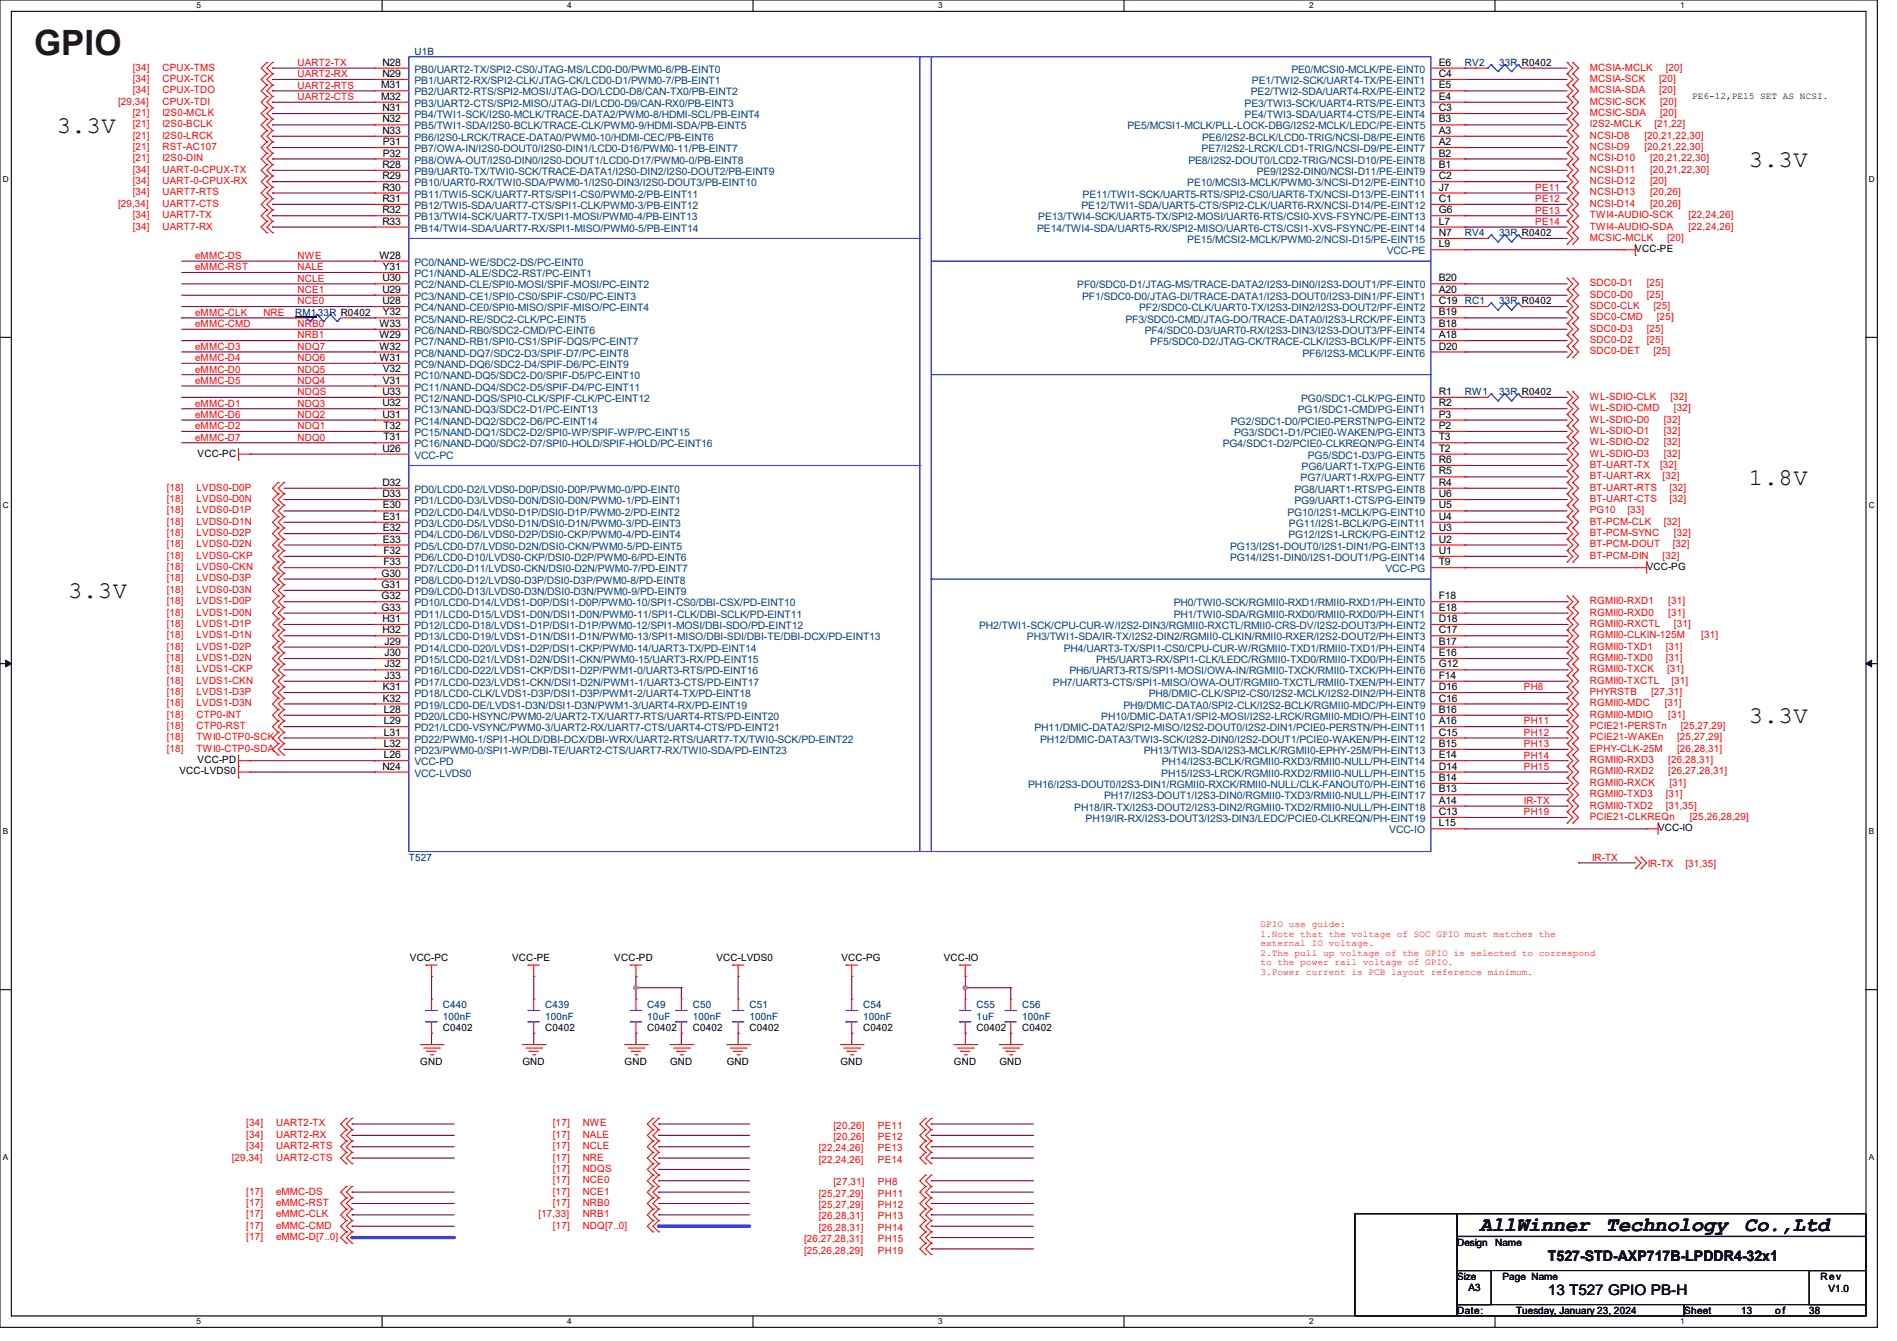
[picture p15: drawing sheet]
<svg xmlns="http://www.w3.org/2000/svg" width="297mm" height="210mm" viewBox="0 0 297 210" stroke-linecap="round" stroke-linejoin="round" font-family="sans-serif">
<defs><g id="words">
<text font-size="5.5" fill="#400000" x="5.3" y="8.6">GPIO</text>
<g font-size="3.7">
<text x="8.9" y="20.8">3.3V</text>
<text x="273.8" y="26.1">3.3V</text>
<text x="273.8" y="75.9">1.8V</text>
<text x="10.7" y="93.7">3.3V</text>
<text x="273.8" y="113.2">3.3V</text>
</g>
<g font-size="3.2">
<text x="231.7" y="192.7">AllWinner</text>
<text x="251.4" y="192.7">Technology</text>
<text x="273.1" y="192.7">Co.,Ltd</text>
</g>
<g font-size="2.3">
<text x="242.4" y="197.5">T527-STD-AXP717B-LPDDR4-32x1</text>
<text x="242.4" y="202.8">13 T527 GPIO PB-H</text>
</g>
<g font-size="1.6" fill="#f00">
<text x="20.8" y="11">[34]</text>
<text x="25.4" y="11">CPUX-TMS</text>
<text x="46.6" y="10.3">UART2-TX</text>
<text x="248.9" y="11">MCSIA-MCLK</text>
<text x="260.8" y="11">[20]</text>
<text x="18.5" y="16.4">[29,34]</text>
<text x="20.8" y="12.8">[34]</text>
<text x="20.8" y="14.6">[34]</text>
<text x="25.4" y="12.8">CPUX-TCK</text>
<text x="25.4" y="14.6">CPUX-TDO</text>
<text x="25.4" y="16.4">CPUX-TDI</text>
<text x="46.6" y="12.1">UART2-RX</text>
<text x="46.6" y="13.9">UART2-RTS</text>
<text x="46.6" y="15.7">UART2-CTS</text>
<text x="248.9" y="16.4">MCSIC-SCK</text>
<text x="248.9" y="12.8">MCSIA-SCK</text>
<text x="248.9" y="14.6">MCSIA-SDA</text>
<text x="259.8" y="12.8">[20]</text>
<text x="259.8" y="14.6">[20]</text>
<text x="259.9" y="16.4">[20]</text>
<text x="20.8" y="21.7">[21]</text>
<text x="20.8" y="19.9">[21]</text>
<text x="20.8" y="18.2">[21]</text>
<text x="20.8" y="23.5">[21]</text>
<text x="25.4" y="21.7">I2S0-LRCK</text>
<text x="25.4" y="19.9">I2S0-BCLK</text>
<text x="25.4" y="18.2">I2S0-MCLK</text>
<text x="25.4" y="23.5">RST-AC107</text>
<text x="248.9" y="18.2">MCSIC-SDA</text>
<text x="248.9" y="21.7">NCSI-D8</text>
<text x="248.9" y="23.5">NCSI-D9</text>
<text x="248.9" y="19.9">I2S2-MCLK</text>
<text x="257.5" y="21.7">[20,21,22,30]</text>
<text x="257.5" y="23.5">[20,21,22,30]</text>
<text x="259" y="19.9">[21,22]</text>
<text x="259.9" y="18.2">[20]</text>
<text x="20.8" y="28.8">[34]</text>
<text x="20.8" y="27.1">[34]</text>
<text x="20.8" y="25.3">[21]</text>
<text x="25.4" y="28.8">UART-0-CPUX-RX</text>
<text x="25.4" y="27.1">UART-0-CPUX-TX</text>
<text x="25.4" y="25.3">I2S0-DIN</text>
<text x="240.4" y="29.9">PE11</text>
<text x="248.9" y="25.3">NCSI-D10</text>
<text x="248.9" y="27.1">NCSI-D11</text>
<text x="248.9" y="28.8">NCSI-D12</text>
<text x="258.4" y="25.3">[20,21,22,30]</text>
<text x="258.4" y="27.1">[20,21,22,30]</text>
<text x="258.4" y="28.8">[20]</text>
<text x="18.5" y="32.4">[29,34]</text>
<text x="20.8" y="34.2">[34]</text>
<text x="20.8" y="30.6">[34]</text>
<text x="20.8" y="35.9">[34]</text>
<text x="25.4" y="34.2">UART7-TX</text>
<text x="25.4" y="32.4">UART7-CTS</text>
<text x="25.4" y="30.6">UART7-RTS</text>
<text x="25.4" y="35.9">UART7-RX</text>
<text x="240.4" y="33.4">PE13</text>
<text x="240.4" y="35.2">PE14</text>
<text x="240.4" y="31.7">PE12</text>
<text x="248.9" y="34.2">TWI4-AUDIO-SCK</text>
<text x="248.9" y="35.9">TWI4-AUDIO-SDA</text>
<text x="248.9" y="30.6">NCSI-D13</text>
<text x="248.9" y="32.4">NCSI-D14</text>
<text x="258.4" y="30.6">[20,26]</text>
<text x="258.4" y="32.4">[20,26]</text>
<text x="264.4" y="34.2">[22,24,26]</text>
<text x="264.4" y="35.9">[22,24,26]</text>
<text x="30.6" y="40.6">eMMC-DS</text>
<text x="46.6" y="40.6">NWE</text>
<text x="248.9" y="37.7">MCSIC-MCLK</text>
<text x="261" y="37.7">[20]</text>
<text x="30.6" y="42.3">eMMC-RST</text>
<text x="46.6" y="42.3">NALE</text>
<text x="46.6" y="44.1">NCLE</text>
<text x="46.6" y="45.9">NCE1</text>
<text x="46.6" y="47.7">NCE0</text>
<text x="248.9" y="46.6">SDC0-D0</text>
<text x="248.9" y="44.8">SDC0-D1</text>
<text x="257.8" y="46.6">[25]</text>
<text x="257.8" y="44.8">[25]</text>
<text x="30.6" y="49.4">eMMC-CLK</text>
<text x="30.6" y="51.2">eMMC-CMD</text>
<text x="41.2" y="49.4">NRE</text>
<text x="46.6" y="51.2">NRB0</text>
<text x="46.6" y="53">NRB1</text>
<text x="248.9" y="48.4">SDC0-CLK</text>
<text x="248.9" y="53.7">SDC0-D2</text>
<text x="248.9" y="51.9">SDC0-D3</text>
<text x="248.9" y="50.2">SDC0-CMD</text>
<text x="257.8" y="53.7">[25]</text>
<text x="257.8" y="51.9">[25]</text>
<text x="258.9" y="48.4">[25]</text>
<text x="259.4" y="50.2">[25]</text>
<text x="30.6" y="54.8">eMMC-D3</text>
<text x="30.6" y="56.6">eMMC-D4</text>
<text x="30.6" y="58.3">eMMC-D0</text>
<text x="46.6" y="54.8">NDQ7</text>
<text x="46.6" y="56.6">NDQ6</text>
<text x="46.6" y="58.3">NDQ5</text>
<text x="248.9" y="55.5">SDC0-DET</text>
<text x="258.9" y="55.5">[25]</text>
<text x="30.6" y="60.1">eMMC-D5</text>
<text x="30.6" y="65.4">eMMC-D6</text>
<text x="30.6" y="63.7">eMMC-D1</text>
<text x="46.6" y="60.1">NDQ4</text>
<text x="46.6" y="61.9">NDQS</text>
<text x="46.6" y="65.4">NDQ2</text>
<text x="46.6" y="63.7">NDQ3</text>
<text x="248.9" y="62.6">WL-SDIO-CLK</text>
<text x="248.9" y="64.4">WL-SDIO-CMD</text>
<text x="261.5" y="62.6">[32]</text>
<text x="262.1" y="64.4">[32]</text>
<text x="30.6" y="69">eMMC-D7</text>
<text x="30.6" y="67.2">eMMC-D2</text>
<text x="46.6" y="69">NDQ0</text>
<text x="46.6" y="67.2">NDQ1</text>
<text x="248.9" y="71.5">WL-SDIO-D3</text>
<text x="248.9" y="66.2">WL-SDIO-D0</text>
<text x="248.9" y="67.9">WL-SDIO-D1</text>
<text x="248.9" y="69.7">WL-SDIO-D2</text>
<text x="260.5" y="71.5">[32]</text>
<text x="260.5" y="66.2">[32]</text>
<text x="260.5" y="67.9">[32]</text>
<text x="260.5" y="69.7">[32]</text>
<text x="26.1" y="76.8">[18]</text>
<text x="30.8" y="76.8">LVDS0-D0P</text>
<text x="248.9" y="73.3">BT-UART-TX</text>
<text x="248.9" y="75.1">BT-UART-RX</text>
<text x="248.9" y="76.8">BT-UART-RTS</text>
<text x="259.9" y="73.3">[32]</text>
<text x="260.3" y="75.1">[32]</text>
<text x="261.4" y="76.8">[32]</text>
<text x="26.1" y="82.2">[18]</text>
<text x="26.1" y="78.6">[18]</text>
<text x="26.1" y="80.4">[18]</text>
<text x="26.1" y="83.9">[18]</text>
<text x="30.8" y="82.2">LVDS0-D1N</text>
<text x="30.8" y="78.6">LVDS0-D0N</text>
<text x="30.8" y="80.4">LVDS0-D1P</text>
<text x="30.8" y="83.9">LVDS0-D2P</text>
<text x="248.9" y="82.2">BT-PCM-CLK</text>
<text x="248.9" y="83.9">BT-PCM-SYNC</text>
<text x="248.9" y="80.4">PG10</text>
<text x="248.9" y="78.6">BT-UART-CTS</text>
<text x="254.8" y="80.4">[33]</text>
<text x="260.5" y="82.2">[32]</text>
<text x="261.4" y="78.6">[32]</text>
<text x="262.1" y="83.9">[32]</text>
<text x="26.1" y="87.5">[18]</text>
<text x="26.1" y="85.7">[18]</text>
<text x="26.1" y="89.3">[18]</text>
<text x="30.8" y="87.5">LVDS0-CKP</text>
<text x="30.8" y="85.7">LVDS0-D2N</text>
<text x="30.8" y="89.3">LVDS0-CKN</text>
<text x="248.9" y="87.5">BT-PCM-DIN</text>
<text x="248.9" y="85.7">BT-PCM-DOUT</text>
<text x="260.3" y="87.5">[32]</text>
<text x="261.9" y="85.7">[32]</text>
<text x="26.1" y="92.8">[18]</text>
<text x="26.1" y="91.1">[18]</text>
<text x="26.1" y="94.6">[18]</text>
<text x="30.8" y="92.8">LVDS0-D3N</text>
<text x="30.8" y="91.1">LVDS0-D3P</text>
<text x="30.8" y="94.6">LVDS1-D0P</text>
<text x="248.9" y="94.6">RGMII0-RXD1</text>
<text x="261.2" y="94.6">[31]</text>
<text x="26.1" y="98.2">[18]</text>
<text x="26.1" y="96.4">[18]</text>
<text x="26.1" y="99.9">[18]</text>
<text x="26.1" y="101.7">[18]</text>
<text x="30.8" y="98.2">LVDS1-D1P</text>
<text x="30.8" y="96.4">LVDS1-D0N</text>
<text x="30.8" y="99.9">LVDS1-D1N</text>
<text x="30.8" y="101.7">LVDS1-D2P</text>
<text x="248.9" y="98.2">RGMII0-RXCTL</text>
<text x="248.9" y="99.9">RGMII0-CLKIN-125M</text>
<text x="248.9" y="101.7">RGMII0-TXD1</text>
<text x="248.9" y="96.4">RGMII0-RXD0</text>
<text x="260.8" y="101.7">[31]</text>
<text x="261.2" y="96.4">[31]</text>
<text x="262.1" y="98.2">[31]</text>
<text x="266.4" y="99.9">[31]</text>
<text x="26.1" y="103.5">[18]</text>
<text x="26.1" y="105.3">[18]</text>
<text x="26.1" y="107.1">[18]</text>
<text x="30.8" y="103.5">LVDS1-D2N</text>
<text x="30.8" y="105.3">LVDS1-CKP</text>
<text x="30.8" y="107.1">LVDS1-CKN</text>
<text x="248.9" y="107.1">RGMII0-TXCTL</text>
<text x="248.9" y="105.3">RGMII0-TXCK</text>
<text x="248.9" y="103.5">RGMII0-TXD0</text>
<text x="260.8" y="103.5">[31]</text>
<text x="261" y="105.3">[31]</text>
<text x="261.7" y="107.1">[31]</text>
<text x="26.1" y="112.4">[18]</text>
<text x="26.1" y="108.8">[18]</text>
<text x="26.1" y="110.6">[18]</text>
<text x="30.8" y="112.4">CTP0-INT</text>
<text x="30.8" y="108.8">LVDS1-D3P</text>
<text x="30.8" y="110.6">LVDS1-D3N</text>
<text x="238.6" y="108.1">PH8</text>
<text x="238.6" y="113.5">PH11</text>
<text x="248.9" y="110.6">RGMII0-MDC</text>
<text x="248.9" y="112.4">RGMII0-MDIO</text>
<text x="248.9" y="108.8">PHYRSTB</text>
<text x="258.5" y="108.8">[27,31]</text>
<text x="260.6" y="110.6">[31]</text>
<text x="261.2" y="112.4">[31]</text>
<text x="26.1" y="117.7">[18]</text>
<text x="26.1" y="116">[18]</text>
<text x="26.1" y="114.2">[18]</text>
<text x="30.8" y="117.7">TWI0-CTP0-SDA</text>
<text x="30.8" y="116">TWI0-CTP0-SCK</text>
<text x="30.8" y="114.2">CTP0-RST</text>
<text x="238.6" y="117">PH13</text>
<text x="238.6" y="118.8">PH14</text>
<text x="238.6" y="115.2">PH12</text>
<text x="248.9" y="117.7">EPHY-CLK-25M</text>
<text x="248.9" y="119.5">RGMII0-RXD3</text>
<text x="248.9" y="114.2">PCIE21-PERSTn</text>
<text x="248.9" y="116">PCIE21-WAKEn</text>
<text x="261.2" y="119.5">[26,28,31]</text>
<text x="262.6" y="117.7">[26,28,31]</text>
<text x="262.6" y="116">[25,27,29]</text>
<text x="263.1" y="114.2">[25,27,29]</text>
<text x="238.6" y="125.9">IR-TX</text>
<text x="238.6" y="120.6">PH15</text>
<text x="248.9" y="123.1">RGMII0-RXCK</text>
<text x="248.9" y="121.3">RGMII0-RXD2</text>
<text x="248.9" y="124.8">RGMII0-TXD3</text>
<text x="260.8" y="124.8">[31]</text>
<text x="261.2" y="121.3">[26,27,28,31]</text>
<text x="261.4" y="123.1">[31]</text>
<text x="238.6" y="127.7">PH19</text>
<text x="248.9" y="128.4">PCIE21-CLKREQn</text>
<text x="248.9" y="126.6">RGMII0-TXD2</text>
<text x="260.8" y="126.6">[31,35]</text>
<text x="264.6" y="128.4">[25,26,28,29]</text>
<text x="249.3" y="134.8">IR-TX</text>
<text x="258" y="135.8">IR-TX</text>
<text x="263.9" y="135.8">[31,35]</text>
<text x="38.6" y="176.4">[34]</text>
<text x="38.6" y="178.2">[34]</text>
<text x="38.6" y="180">[34]</text>
<text x="43.2" y="176.4">UART2-TX</text>
<text x="43.2" y="178.2">UART2-RX</text>
<text x="43.2" y="180">UART2-RTS</text>
<text x="86.6" y="176.4">[17]</text>
<text x="86.6" y="178.2">[17]</text>
<text x="86.6" y="180">[17]</text>
<text x="91.2" y="176.4">NWE</text>
<text x="91.2" y="178.2">NALE</text>
<text x="91.2" y="180">NCLE</text>
<text x="130.5" y="176.7">[20,26]</text>
<text x="130.5" y="178.5">[20,26]</text>
<text x="137.5" y="176.7">PE11</text>
<text x="137.5" y="178.5">PE12</text>
<text x="36.3" y="181.7">[29,34]</text>
<text x="43.2" y="181.7">UART2-CTS</text>
<text x="86.6" y="181.7">[17]</text>
<text x="86.6" y="183.5">[17]</text>
<text x="86.6" y="185.3">[17]</text>
<text x="91.2" y="181.7">NRE</text>
<text x="91.2" y="183.5">NDQS</text>
<text x="91.2" y="185.3">NCE0</text>
<text x="128.2" y="180.3">[22,24,26]</text>
<text x="128.2" y="182.1">[22,24,26]</text>
<text x="130.5" y="185.6">[27,31]</text>
<text x="137.5" y="180.3">PE13</text>
<text x="137.5" y="182.1">PE14</text>
<text x="137.5" y="185.6">PH8</text>
<text x="38.6" y="190.6">[17]</text>
<text x="38.6" y="188.8">[17]</text>
<text x="38.6" y="187.1">[17]</text>
<text x="43.2" y="190.6">eMMC-CLK</text>
<text x="43.2" y="188.8">eMMC-RST</text>
<text x="43.2" y="187.1">eMMC-DS</text>
<text x="84.3" y="190.6">[17,33]</text>
<text x="86.6" y="187.1">[17]</text>
<text x="86.6" y="188.8">[17]</text>
<text x="91.2" y="187.1">NCE1</text>
<text x="91.2" y="188.8">NRB0</text>
<text x="91.2" y="190.6">NRB1</text>
<text x="128.2" y="191">[26,28,31]</text>
<text x="128.2" y="187.4">[25,27,29]</text>
<text x="128.2" y="189.2">[25,27,29]</text>
<text x="137.5" y="191">PH13</text>
<text x="137.5" y="187.4">PH11</text>
<text x="137.5" y="189.2">PH12</text>
<text x="38.6" y="192.4">[17]</text>
<text x="38.6" y="194.2">[17]</text>
<text x="43.2" y="192.4">eMMC-CMD</text>
<text x="43.2" y="194.2">eMMC-D[7..0]</text>
<text x="86.6" y="192.4">[17]</text>
<text x="91.2" y="192.4">NDQ[7..0]</text>
<text x="125.9" y="194.5">[26,27,28,31]</text>
<text x="125.9" y="196.3">[25,26,28,29]</text>
<text x="128.2" y="192.7">[26,28,31]</text>
<text x="137.5" y="192.7">PH14</text>
<text x="137.5" y="194.5">PH15</text>
<text x="137.5" y="196.3">PH19</text>
</g>
<g font-size="1.6">
<text x="59.9" y="10.3">N28</text>
<text x="225.3" y="10.3">E6</text>
<text x="59.7" y="13.8">M31</text>
<text x="59.7" y="15.6">M32</text>
<text x="59.9" y="12.1">N29</text>
<text x="59.9" y="17.4">N31</text>
<text x="225.3" y="12.1">C4</text>
<text x="225.3" y="13.8">E5</text>
<text x="225.3" y="15.6">E4</text>
<text x="225.3" y="17.4">C3</text>
<text x="59.9" y="19.2">N32</text>
<text x="59.9" y="21">N33</text>
<text x="59.9" y="22.7">P31</text>
<text x="225.3" y="19.2">B3</text>
<text x="225.3" y="21">A3</text>
<text x="225.3" y="22.7">A2</text>
<text x="59.9" y="26.3">R28</text>
<text x="59.9" y="28.1">R29</text>
<text x="59.9" y="29.8">R30</text>
<text x="59.9" y="24.5">P32</text>
<text x="225.3" y="24.5">B2</text>
<text x="225.3" y="26.3">B1</text>
<text x="225.3" y="28.1">C2</text>
<text x="225.3" y="29.8">J7</text>
<text x="59.9" y="31.6">R31</text>
<text x="59.9" y="33.4">R32</text>
<text x="59.9" y="35.2">R33</text>
<text x="225.3" y="31.6">C1</text>
<text x="225.3" y="33.4">G6</text>
<text x="225.3" y="35.2">L7</text>
<text x="59.4" y="40.5">W28</text>
<text x="225.3" y="37">N7</text>
<text x="225.3" y="38.7">L9</text>
<text x="256" y="39.5">VCC-PE</text>
<text x="59.9" y="44.1">U30</text>
<text x="59.9" y="45.8">U29</text>
<text x="59.9" y="47.6">U28</text>
<text x="59.9" y="42.3">Y31</text>
<text x="225.3" y="44.1">B20</text>
<text x="225.3" y="45.8">A20</text>
<text x="225.3" y="47.6">C19</text>
<text x="59.4" y="51.2">W33</text>
<text x="59.4" y="53">W29</text>
<text x="59.9" y="49.4">Y32</text>
<text x="225.3" y="49.4">B19</text>
<text x="225.3" y="51.2">B18</text>
<text x="225.3" y="53">A18</text>
<text x="59.4" y="54.7">W32</text>
<text x="59.4" y="56.5">W31</text>
<text x="59.9" y="58.3">V32</text>
<text x="225.3" y="54.7">D20</text>
<text x="59.9" y="61.8">U33</text>
<text x="59.9" y="63.6">U32</text>
<text x="59.9" y="65.4">U31</text>
<text x="59.9" y="60.1">V31</text>
<text x="225.3" y="61.8">R1</text>
<text x="225.3" y="63.6">R2</text>
<text x="225.3" y="65.4">P3</text>
<text x="30.9" y="71.5">VCC-PC</text>
<text x="59.9" y="70.7">U26</text>
<text x="60" y="67.2">T32</text>
<text x="60" y="69">T31</text>
<text x="225.3" y="67.2">P2</text>
<text x="225.3" y="69">T3</text>
<text x="225.3" y="70.7">T2</text>
<text x="59.9" y="76.1">D32</text>
<text x="59.9" y="77.9">D33</text>
<text x="225.3" y="72.5">R6</text>
<text x="225.3" y="74.3">R5</text>
<text x="225.3" y="76.1">R4</text>
<text x="225.3" y="77.9">U6</text>
<text x="59.9" y="79.6">E30</text>
<text x="59.9" y="81.4">E31</text>
<text x="59.9" y="83.2">E32</text>
<text x="225.3" y="79.6">U5</text>
<text x="225.3" y="81.4">U4</text>
<text x="225.3" y="83.2">U3</text>
<text x="59.9" y="85">E33</text>
<text x="60" y="86.7">F32</text>
<text x="60" y="88.5">F33</text>
<text x="225.3" y="85">U2</text>
<text x="225.3" y="86.7">U1</text>
<text x="225.3" y="88.5">T9</text>
<text x="257.8" y="89.3">VCC-PG</text>
<text x="59.7" y="90.3">G30</text>
<text x="59.7" y="92.1">G31</text>
<text x="59.7" y="93.9">G32</text>
<text x="59.7" y="95.6">G33</text>
<text x="225.3" y="93.9">F18</text>
<text x="225.3" y="95.6">E18</text>
<text x="59.9" y="97.4">H31</text>
<text x="59.9" y="99.2">H32</text>
<text x="60.2" y="101">J29</text>
<text x="225.3" y="97.4">D18</text>
<text x="225.3" y="99.2">C17</text>
<text x="225.3" y="101">B17</text>
<text x="60.2" y="102.7">J30</text>
<text x="60.2" y="104.5">J32</text>
<text x="60.2" y="106.3">J33</text>
<text x="225.3" y="102.7">E16</text>
<text x="225.3" y="104.5">G12</text>
<text x="225.3" y="106.3">F14</text>
<text x="59.9" y="108.1">K31</text>
<text x="59.9" y="109.9">K32</text>
<text x="60.1" y="111.6">L28</text>
<text x="60.1" y="113.4">L29</text>
<text x="225.3" y="108.1">D16</text>
<text x="225.3" y="109.9">C16</text>
<text x="225.3" y="111.6">B16</text>
<text x="225.3" y="113.4">A16</text>
<text x="30.9" y="119.5">VCC-PD</text>
<text x="60.1" y="115.2">L31</text>
<text x="60.1" y="117">L32</text>
<text x="60.1" y="118.7">L26</text>
<text x="225.3" y="115.2">C15</text>
<text x="225.3" y="117">B15</text>
<text x="225.3" y="118.7">E14</text>
<text x="28.1" y="121.3">VCC-LVDS0</text>
<text x="59.9" y="120.5">N24</text>
<text x="225.3" y="120.5">D14</text>
<text x="225.3" y="122.3">B14</text>
<text x="225.3" y="124.1">B13</text>
<text x="225.3" y="125.9">A14</text>
<text x="225.3" y="127.6">C13</text>
<text x="225.3" y="129.4">L15</text>
<text x="259.6" y="130.2">VCC-IO</text>
<text x="64.2" y="150.5">VCC-PC</text>
<text x="80.2" y="150.5">VCC-PE</text>
<text x="96.2" y="150.5">VCC-PD</text>
<text x="112.2" y="150.5">VCC-LVDS0</text>
<text x="131.7" y="150.5">VCC-PG</text>
<text x="147.7" y="150.5">VCC-IO</text>
<text x="69.3" y="161.5">C0402</text>
<text x="85.3" y="161.5">C0402</text>
<text x="101.3" y="161.5">C0402</text>
<text x="108.5" y="161.5">C0402</text>
<text x="117.3" y="161.5">C0402</text>
<text x="135.1" y="161.5">C0402</text>
<text x="152.9" y="161.5">C0402</text>
<text x="160" y="161.5">C0402</text>
<text x="65.8" y="166.8">GND</text>
<text x="81.8" y="166.8">GND</text>
<text x="97.8" y="166.8">GND</text>
<text x="104.9" y="166.8">GND</text>
<text x="113.8" y="166.8">GND</text>
<text x="131.6" y="166.8">GND</text>
<text x="149.4" y="166.8">GND</text>
<text x="156.5" y="166.8">GND</text>
<text x="228.1" y="195.1">Design</text>
<text x="234.1" y="195.1">Name</text>
<text x="228.1" y="200.4">Size</text>
<text x="229.9" y="202.2">A3</text>
<text x="235.2" y="200.4">Page Name</text>
<text x="285" y="200.4">Rev</text>
<text x="286.3" y="202.4">V1.0</text>
<text x="228.1" y="205.7">Date:</text>
<text x="237.4" y="205.7">Tuesday, January 23, 2024</text>
<text x="263.7" y="205.7">Sheet</text>
<text x="272.6" y="205.7">13</text>
<text x="277.9" y="205.7">o f</text>
<text x="283.3" y="205.7">38</text>
</g>
<g font-size="1.6" fill="#000080">
<text x="64.9" y="8.6">U1B</text>
<text x="229.4" y="10.3">RV2</text>
<text x="234.7" y="10.3">33R R0402</text>
<text x="229.4" y="37">RV4</text>
<text x="234.7" y="37">33R R0402</text>
<text x="229.4" y="47.7">RC1</text>
<text x="234.7" y="47.7">33R R0402</text>
<text x="46.2" y="49.4">RM133R R0402</text>
<text x="229.4" y="61.9">RW1</text>
<text x="234.7" y="61.9">33R R0402</text>
<text x="64" y="134.8">T527</text>
<text x="69.3" y="157.9">C440</text>
<text x="69.3" y="159.7">100nF</text>
<text x="85.3" y="157.9">C439</text>
<text x="85.3" y="159.7">100nF</text>
<text x="101.3" y="157.9">C49</text>
<text x="101.3" y="159.7">10uF</text>
<text x="108.5" y="157.9">C50</text>
<text x="108.5" y="159.7">100nF</text>
<text x="117.3" y="157.9">C51</text>
<text x="117.3" y="159.7">100nF</text>
<text x="135.1" y="157.9">C54</text>
<text x="135.1" y="159.7">100nF</text>
<text x="152.9" y="157.9">C55</text>
<text x="152.9" y="159.7">1uF</text>
<text x="160" y="157.9">C56</text>
<text x="160" y="159.7">100nF</text>
</g>
<g font-size="1.6" fill="#004080">
<text x="64.9" y="11.4">PB0/UART2-TX/SPI2-CS0/JTAG-MS/LCD0-D0/PWM0-6/PB-EINT0</text>
<text x="202.2" y="11.4">PE0/MCSI0-MCLK/PE-EINT0</text>
<text x="64.9" y="13.2">PB1/UART2-RX/SPI2-CLK/JTAG-CK/LCD0-D1/PWM0-7/PB-EINT1</text>
<text x="64.9" y="14.9">PB2/UART2-RTS/SPI2-MOSI/JTAG-DO/LCD0-D8/CAN-TX0/PB-EINT2</text>
<text x="64.9" y="16.7">PB3/UART2-CTS/SPI2-MISO/JTAG-DI/LCD0-D9/CAN-RX0/PB-EINT3</text>
<text x="194.9" y="16.7">PE3/TWI3-SCK/UART4-RTS/PE-EINT3</text>
<text x="195.8" y="14.9">PE2/TWI2-SDA/UART4-RX/PE-EINT2</text>
<text x="196" y="13.2">PE1/TWI2-SCK/UART4-TX/PE-EINT1</text>
<text x="64.9" y="18.5">PB4/TWI1-SCK/I2S0-MCLK/TRACE-DATA2/PWM0-8/HDMI-SCL/PB-EINT4</text>
<text x="64.9" y="20.3">PB5/TWI1-SDA/I2S0-BCLK/TRACE-CLK/PWM0-9/HDMI-SDA/PB-EINT5</text>
<text x="64.9" y="22.1">PB6/I2S0-LRCK/TRACE-DATA0/PWM0-10/HDMI-CEC/PB-EINT6</text>
<text x="64.9" y="23.8">PB7/OWA-IN/I2S0-DOUT0/I2S0-DIN1/LCD0-D16/PWM0-11/PB-EINT7</text>
<text x="176.5" y="20.3">PE5/MCSI1-MCLK/PLL-LOCK-DBG/I2S2-MCLK/LEDC/PE-EINT5</text>
<text x="188.1" y="23.8">PE7/I2S2-LRCK/LCD1-TRIG/NCSI-D9/PE-EINT7</text>
<text x="188.2" y="22.1">PE6/I2S2-BCLK/LCD0-TRIG/NCSI-D8/PE-EINT6</text>
<text x="194.9" y="18.5">PE4/TWI3-SDA/UART4-CTS/PE-EINT4</text>
<text x="64.9" y="25.6">PB8/OWA-OUT/I2S0-DIN0/I2S0-DOUT1/LCD0-D17/PWM0-0/PB-EINT8</text>
<text x="64.9" y="27.4">PB9/UART0-TX/TWI0-SCK/TRACE-DATA1/I2S0-DIN2/I2S0-DOUT2/PB-EINT9</text>
<text x="64.9" y="29.2">PB10/UART0-RX/TWI0-SDA/PWM0-1/I2S0-DIN3/I2S0-DOUT3/PB-EINT10</text>
<text x="185.9" y="29.2">PE10/MCSI3-MCLK/PWM0-3/NCSI-D12/PE-EINT10</text>
<text x="186.1" y="25.6">PE8/I2S2-DOUT0/LCD2-TRIG/NCSI-D10/PE-EINT8</text>
<text x="196.8" y="27.4">PE9/I2S2-DIN0/NCSI-D11/PE-EINT9</text>
<text x="64.9" y="30.9">PB11/TWI5-SCK/UART7-RTS/SPI1-CS0/PWM0-2/PB-EINT11</text>
<text x="64.9" y="32.7">PB12/TWI5-SDA/UART7-CTS/SPI1-CLK/PWM0-3/PB-EINT12</text>
<text x="64.9" y="34.5">PB13/TWI4-SCK/UART7-TX/SPI1-MOSI/PWM0-4/PB-EINT13</text>
<text x="162.6" y="34.5">PE13/TWI4-SCK/UART5-TX/SPI2-MOSI/UART6-RTS/CSI0-XVS-FSYNC/PE-EINT13</text>
<text x="169.3" y="32.7">PE12/TWI1-SDA/UART5-CTS/SPI2-CLK/UART6-RX/NCSI-D14/PE-EINT12</text>
<text x="169.5" y="30.9">PE11/TWI1-SCK/UART5-RTS/SPI2-CS0/UART6-TX/NCSI-D13/PE-EINT11</text>
<text x="64.9" y="36.3">PB14/TWI4-SDA/UART7-RX/SPI1-MISO/PWM0-5/PB-EINT14</text>
<text x="64.9" y="41.6">PC0/NAND-WE/SDC2-DS/PC-EINT0</text>
<text x="162.4" y="36.3">PE14/TWI4-SDA/UART5-RX/SPI2-MISO/UART6-CTS/CSI1-XVS-FSYNC/PE-EINT14</text>
<text x="185.9" y="38.1">PE15/MCSI2-MCLK/PWM0-2/NCSI-D15/PE-EINT15</text>
<text x="217.1" y="39.8">VCC-PE</text>
<text x="64.9" y="43.4">PC1/NAND-ALE/SDC2-RST/PC-EINT1</text>
<text x="64.9" y="45.2">PC2/NAND-CLE/SPI0-MOSI/SPIF-MOSI/PC-EINT2</text>
<text x="64.9" y="46.9">PC3/NAND-CE1/SPI0-CS0/SPIF-CS0/PC-EINT3</text>
<text x="168.7" y="45.2">PF0/SDC0-D1/JTAG-MS/TRACE-DATA2/I2S3-DIN0/I2S3-DOUT1/PF-EINT0</text>
<text x="169.4" y="46.9">PF1/SDC0-D0/JTAG-DI/TRACE-DATA1/I2S3-DOUT0/I2S3-DIN1/PF-EINT1</text>
<text x="64.9" y="48.7">PC4/NAND-CE0/SPI0-MISO/SPIF-MISO/PC-EINT4</text>
<text x="64.9" y="50.5">PC5/NAND-RE/SDC2-CLK/PC-EINT5</text>
<text x="64.9" y="52.3">PC6/NAND-RB0/SDC2-CMD/PC-EINT6</text>
<text x="176.2" y="50.5">PF3/SDC0-CMD/JTAG-DO/TRACE-DATA0/I2S3-LRCK/PF-EINT3</text>
<text x="178.4" y="48.7">PF2/SDC0-CLK/UART0-TX/I2S3-DIN2/I2S3-DOUT2/PF-EINT2</text>
<text x="179.2" y="52.3">PF4/SDC0-D3/UART0-RX/I2S3-DIN3/I2S3-DOUT3/PF-EINT4</text>
<text x="64.9" y="54.1">PC7/NAND-RB1/SPI0-CS1/SPIF-DQS/PC-EINT7</text>
<text x="64.9" y="55.8">PC8/NAND-DQ7/SDC2-D3/SPIF-D7/PC-EINT8</text>
<text x="64.9" y="57.6">PC9/NAND-DQ6/SDC2-D4/SPIF-D6/PC-EINT9</text>
<text x="64.9" y="59.4">PC10/NAND-DQ5/SDC2-D0/SPIF-D5/PC-EINT10</text>
<text x="180.1" y="54.1">PF5/SDC0-D2/JTAG-CK/TRACE-CLK/I2S3-BCLK/PF-EINT5</text>
<text x="203.9" y="55.8">PF6/I2S3-MCLK/PF-EINT6</text>
<text x="64.9" y="61.2">PC11/NAND-DQ4/SDC2-D5/SPIF-D4/PC-EINT11</text>
<text x="64.9" y="62.9">PC12/NAND-DQS/SPI0-CLK/SPIF-CLK/PC-EINT12</text>
<text x="64.9" y="64.7">PC13/NAND-DQ3/SDC2-D1/PC-EINT13</text>
<text x="203.2" y="64.7">PG1/SDC1-CMD/PG-EINT1</text>
<text x="203.7" y="62.9">PG0/SDC1-CLK/PG-EINT0</text>
<text x="64.9" y="66.5">PC14/NAND-DQ2/SDC2-D6/PC-EINT14</text>
<text x="64.9" y="68.3">PC15/NAND-DQ1/SDC2-D2/SPI0-WP/SPIF-WP/PC-EINT15</text>
<text x="64.9" y="70.1">PC16/NAND-DQ0/SDC2-D7/SPI0-HOLD/SPIF-HOLD/PC-EINT16</text>
<text x="64.9" y="71.8">VCC-PC</text>
<text x="191.4" y="70.1">PG4/SDC1-D2/PCIE0-CLKREQN/PG-EINT4</text>
<text x="192.7" y="66.5">PG2/SDC1-D0/PCIE0-PERSTN/PG-EINT2</text>
<text x="193.2" y="68.3">PG3/SDC1-D1/PCIE0-WAKEN/PG-EINT3</text>
<text x="204.8" y="71.8">PG5/SDC1-D3/PG-EINT5</text>
<text x="64.9" y="77.2">PD0/LCD0-D2/LVDS0-D0P/DSI0-D0P/PWM0-0/PD-EINT0</text>
<text x="202.6" y="77.2">PG8/UART1-RTS/PG-EINT8</text>
<text x="203.6" y="75.4">PG7/UART1-RX/PG-EINT7</text>
<text x="203.8" y="73.6">PG6/UART1-TX/PG-EINT6</text>
<text x="64.9" y="79">PD1/LCD0-D3/LVDS0-D0N/DSI0-D0N/PWM0-1/PD-EINT1</text>
<text x="64.9" y="80.7">PD2/LCD0-D4/LVDS0-D1P/DSI0-D1P/PWM0-2/PD-EINT2</text>
<text x="64.9" y="82.5">PD3/LCD0-D5/LVDS0-D1N/DSI0-D1N/PWM0-3/PD-EINT3</text>
<text x="201.5" y="80.7">PG10/I2S1-MCLK/PG-EINT10</text>
<text x="201.8" y="82.5">PG11/I2S1-BCLK/PG-EINT11</text>
<text x="202.6" y="79">PG9/UART1-CTS/PG-EINT9</text>
<text x="64.9" y="84.3">PD4/LCD0-D6/LVDS0-D2P/DSI0-CKP/PWM0-4/PD-EINT4</text>
<text x="64.9" y="86.1">PD5/LCD0-D7/LVDS0-D2N/DSI0-CKN/PWM0-5/PD-EINT5</text>
<text x="64.9" y="87.8">PD6/LCD0-D10/LVDS0-CKP/DSI0-D2P/PWM0-6/PD-EINT6</text>
<text x="64.9" y="89.6">PD7/LCD0-D11/LVDS0-CKN/DSI0-D2N/PWM0-7/PD-EINT7</text>
<text x="192.6" y="86.1">PG13/I2S1-DOUT0/I2S1-DIN1/PG-EINT13</text>
<text x="192.6" y="87.8">PG14/I2S1-DIN0/I2S1-DOUT1/PG-EINT14</text>
<text x="201.7" y="84.3">PG12/I2S1-LRCK/PG-EINT12</text>
<text x="216.9" y="89.6">VCC-PG</text>
<text x="64.9" y="91.4">PD8/LCD0-D12/LVDS0-D3P/DSI0-D3P/PWM0-8/PD-EINT8</text>
<text x="64.9" y="93.2">PD9/LCD0-D13/LVDS0-D3N/DSI0-D3N/PWM0-9/PD-EINT9</text>
<text x="64.9" y="95">PD10/LCD0-D14/LVDS1-D0P/DSI1-D0P/PWM0-10/SPI1-CS0/DBI-CSX/PD-EINT10</text>
<text x="183.8" y="95">PH0/TWI0-SCK/RGMII0-RXD1/RMII0-RXD1/PH-EINT0</text>
<text x="64.9" y="96.7">PD11/LCD0-D15/LVDS1-D0N/DSI1-D0N/PWM0-11/SPI1-CLK/DBI-SCLK/PD-EINT11</text>
<text x="64.9" y="98.5">PD12/LCD0-D18/LVDS1-D1P/DSI1-D1P/PWM0-12/SPI1-MOSI/DBI-SDO/PD-EINT12</text>
<text x="64.9" y="100.3">PD13/LCD0-D19/LVDS1-D1N/DSI1-D1N/PWM0-13/SPI1-MISO/DBI-SDI/DBI-TE/DBI-DCX/PD-EINT13</text>
<text x="153.3" y="98.5">PH2/TWI1-SCK/CPU-CUR-W/I2S2-DIN3/RGMII0-RXCTL/RMII0-CRS-DV/I2S2-DOUT3/PH-EINT2</text>
<text x="160.8" y="100.3">PH3/TWI1-SDA/IR-TX/I2S2-DIN2/RGMII0-CLKIN/RMII0-RXER/I2S2-DOUT2/PH-EINT3</text>
<text x="183.8" y="96.7">PH1/TWI0-SDA/RGMII0-RXD0/RMII0-RXD0/PH-EINT1</text>
<text x="64.9" y="102.1">PD14/LCD0-D20/LVDS1-D2P/DSI1-CKP/PWM0-14/UART3-TX/PD-EINT14</text>
<text x="64.9" y="103.8">PD15/LCD0-D21/LVDS1-D2N/DSI1-CKN/PWM0-15/UART3-RX/PD-EINT15</text>
<text x="64.9" y="105.6">PD16/LCD0-D22/LVDS1-CKP/DSI1-D2P/PWM1-0/UART3-RTS/PD-EINT16</text>
<text x="64.9" y="107.4">PD17/LCD0-D23/LVDS1-CKN/DSI1-D2N/PWM1-1/UART3-CTS/PD-EINT17</text>
<text x="164.8" y="107.4">PH7/UART3-CTS/SPI1-MISO/OWA-OUT/RGMII0-TXCTL/RMII0-TXEN/PH-EINT7</text>
<text x="166.5" y="102.1">PH4/UART3-TX/SPI1-CS0/CPU-CUR-W/RGMII0-TXD1/RMII0-TXD1/PH-EINT4</text>
<text x="167.4" y="105.6">PH6/UART3-RTS/SPI1-MOSI/OWA-IN/RGMII0-TXCK/RMII0-TXCK/PH-EINT6</text>
<text x="171.6" y="103.8">PH5/UART3-RX/SPI1-CLK/LEDC/RGMII0-TXD0/RMII0-TXD0/PH-EINT5</text>
<text x="64.9" y="109.2">PD18/LCD0-CLK/LVDS1-D3P/DSI1-D3P/PWM1-2/UART4-TX/PD-EINT18</text>
<text x="64.9" y="111">PD19/LCD0-DE/LVDS1-D3N/DSI1-D3N/PWM1-3/UART4-RX/PD-EINT19</text>
<text x="64.9" y="112.7">PD20/LCD0-HSYNC/PWM0-2/UART2-TX/UART7-RTS/UART4-RTS/PD-EINT20</text>
<text x="172.4" y="112.7">PH10/DMIC-DATA1/SPI2-MOSI/I2S2-LRCK/RGMII0-MDIO/PH-EINT10</text>
<text x="175.9" y="111">PH9/DMIC-DATA0/SPI2-CLK/I2S2-BCLK/RGMII0-MDC/PH-EINT9</text>
<text x="179.9" y="109.2">PH8/DMIC-CLK/SPI2-CS0/I2S2-MCLK/I2S2-DIN2/PH-EINT8</text>
<text x="64.9" y="114.5">PD21/LCD0-VSYNC/PWM0-3/UART2-RX/UART7-CTS/UART4-CTS/PD-EINT21</text>
<text x="64.9" y="116.3">PD22/PWM0-1/SPI1-HOLD/DBI-DCX/DBI-WRX/UART2-RTS/UART7-TX/TWI0-SCK/PD-EINT22</text>
<text x="64.9" y="118.1">PD23/PWM0-0/SPI1-WP/DBI-TE/UART2-CTS/UART7-RX/TWI0-SDA/PD-EINT23</text>
<text x="64.9" y="119.8">VCC-PD</text>
<text x="162" y="114.5">PH11/DMIC-DATA2/SPI2-MISO/I2S2-DOUT0/I2S2-DIN1/PCIE0-PERSTN/PH-EINT11</text>
<text x="162.9" y="116.3">PH12/DMIC-DATA3/TWI3-SCK/I2S2-DIN0/I2S2-DOUT1/PCIE0-WAKEN/PH-EINT12</text>
<text x="179.1" y="118.1">PH13/TWI3-SDA/I2S3-MCLK/RGMII0-EPHY-25M/PH-EINT13</text>
<text x="181.9" y="119.8">PH14/I2S3-BCLK/RGMII0-RXD3/RMII0-NULL/PH-EINT14</text>
<text x="64.9" y="121.6">VCC-LVDS0</text>
<text x="161" y="123.4">PH16/I2S3-DOUT0/I2S3-DIN1/RGMII0-RXCK/RMII0-NULL/CLK-FANOUT0/PH-EINT16</text>
<text x="172.8" y="125.2">PH17/I2S3-DOUT1/I2S3-DIN0/RGMII0-TXD3/RMII0-NULL/PH-EINT17</text>
<text x="181.8" y="121.6">PH15/I2S3-LRCK/RGMII0-RXD2/RMII0-NULL/PH-EINT15</text>
<text x="168.2" y="127">PH18/IR-TX/I2S3-DOUT2/I2S3-DIN2/RGMII0-TXD2/RMII0-NULL/PH-EINT18</text>
<text x="170" y="128.7">PH19/IR-RX/I2S3-DOUT3/I2S3-DIN3/LEDC/PCIE0-CLKREQN/PH-EINT19</text>
<text x="217.5" y="130.5">VCC-IO</text>
</g>
<text font-size="1.5" x="264.9" y="15.5">PE6-12,PE15 SET AS NCSI.</text>
<g font-size="1.5" fill="#f00">
<text x="197.4" y="145.2">GPIO use guide:</text>
<text x="197.4" y="146.7">1.Note that the voltage of SOC GPIO must matches the</text>
<text x="197.4" y="148.2">external IO voltage.</text>
<text x="197.4" y="149.7">2.The pull up voltage of the GPIO is selected to correspond</text>
<text x="197.4" y="151.2">to the power rail voltage of GPIO.</text>
<text x="197.4" y="152.7">3.Power current is PCB layout reference minimum.</text>
</g>
<g font-size="1.3">
<text x="30.8" y="1.3">5</text>
<text x="88.8" y="1.3">4</text>
<text x="146.9" y="1.3">3</text>
<text x="205" y="1.3">2</text>
<text x="263.1" y="1.3">1</text>
<text x=".5" y="28.4">D</text>
<text x="292.6" y="28.4">D</text>
<text x=".5" y="79.5">C</text>
<text x="292.6" y="79.5">C</text>
<text x=".5" y="130.6">B</text>
<text x="292.6" y="130.6">B</text>
<text x=".5" y="181.7">A</text>
<text x="292.6" y="181.7">A</text>
<text x="30.8" y="207.4">5</text>
<text x="88.8" y="207.4">4</text>
<text x="146.9" y="207.4">3</text>
<text x="205" y="207.4">2</text>
<text x="263.1" y="207.4">1</text>
</g>
</g></defs>
<g fill="none" stroke="#000" stroke-width=".17">
<path d="M0 0h293.9v207.9h-293.9zM1.8 1.8h290.3v204.3h-290.3zM59.8 0v1.8M117.9 0v1.8M176 0v1.8M234.1 0v1.8M0 52.8h1.8M292.1 52.8h1.8M0 103.9h1.8M292.1 103.9h1.8M0 155h1.8M292.1 155h1.8"/>
<path d="M59.8 206.1v1.8M117.9 206.1v1.8M176 206.1v1.8M234.1 206.1v1.8"/>
</g>
<path d="M.9 103.4l.9 .5-.9 .5zM292.1 103.9l.9-.5v1z" fill="#000"/>
<path d="M.9 103.4l.9 .5-.9 .5zM292.1 103.9l.9-.5v1z" fill="none" stroke="#000" stroke-width=".16"/>
<path d="M99.6 152.9h.1M99.6 154.7h.1M99.6 152.9v1.8M99.6 154.7h7.1M99.6 161.8h.1M99.6 161.8v1.8" fill="none" stroke="#800040" stroke-width=".17"/>
<circle cx="99.5" cy="154.7" r=".32" fill="#f0f"/>
<circle cx="99.5" cy="154.7" r=".32" fill="none" stroke="#f0f" stroke-width=".17"/>
<g fill="none" stroke="#800040" stroke-width=".17">
<path d="M99.6 154.7h.1M99.6 154.7v1.8M106.7 154.7h.1M106.7 154.7v1.8M115.6 152.9h.1M115.6 152.9v3.6M133.3 152.9h.1M133.3 152.9v3.6M151.1 152.9h.1M151.1 154.7h.1M151.1 152.9v1.8M151.1 154.7h7.1"/>
<path d="M106.7 161.8h.1M106.7 161.8v1.8M115.6 161.8h.1M115.6 161.8v1.8M133.3 161.8h.1M133.3 161.8v1.8M151.1 161.8h.1M151.1 161.8v1.8"/>
</g>
<circle cx="151.1" cy="154.7" r=".32" fill="#f0f"/>
<circle cx="151.1" cy="154.7" r=".32" fill="none" stroke="#f0f" stroke-width=".17"/>
<g fill="none" stroke="#800040" stroke-width=".17">
<path d="M42.7 10.7h.1M42.7 12.4h.1M42.7 14.2h.1M42.7 16h.1M42.7 19.6h.1M42.7 17.8h.1M42.7 16h16M42.7 17.8h16M42.7 10.7h16M42.7 12.4h16M42.7 14.2h16M42.7 19.6h16"/>
<path d="M229.4 16h.1M229.4 17.8h.1M229.4 12.4h.1M229.4 14.2h.1M229.4 10.7h.1M229.4 19.6h.1M229.4 16h16M229.4 17.8h16M229.4 10.7h1.7M229.4 12.4h16M229.4 14.2h16M229.4 19.6h16"/>
<path d="M240 10.7h.1M240 10.7h5.4M42.7 35.6h.1M42.7 33.8h.1M42.7 28.4h.1M42.7 26.7h.1M42.7 30.2h.1M42.7 32h.1M42.7 21.3h.1M42.7 23.1h.1M42.7 24.9h.1M42.7 35.6h16"/>
<path d="M42.7 33.8h16M42.7 28.4h16M42.7 26.7h16M42.7 30.2h16M42.7 32h16M42.7 21.3h16M42.7 23.1h16M42.7 24.9h16M229.4 37.3h.1M229.4 39.1h.1M229.4 33.8h.1M229.4 35.6h.1"/>
<path d="M229.4 21.3h.1M229.4 23.1h.1M229.4 24.9h.1M229.4 26.7h.1M229.4 28.4h.1M229.4 30.2h.1M229.4 32h.1M229.4 37.3h1.7M229.4 39.1h24.9M229.4 35.6h16M229.4 33.8h16M229.4 28.4h16"/>
<path d="M229.4 26.7h16M229.4 30.2h16M229.4 32h16M229.4 21.3h16M229.4 23.1h16M229.4 24.9h16M240 37.3h.1M240 37.3h5.4M28.4 49.8h.1M28.4 40.9h30.3M28.4 49.8h17.8M28.4 42.7h30.3"/>
<path d="M28.4 44.4h30.3M28.4 46.2h30.3M28.4 48h30.3M28.4 55.1h30.3M28.4 53.3h30.3M28.4 51.6h30.3M28.4 56.9h30.3M28.4 58.7h30.3M55.1 49.8h3.6M58.7 40.9h.1M58.7 42.7h.1M58.7 44.4h.1"/>
<path d="M58.7 46.2h.1M58.7 48h.1M58.7 49.8h.1M58.7 51.6h.1M58.7 53.3h.1M58.7 55.1h.1M58.7 56.9h.1M58.7 58.7h.1M229.4 48h.1M229.4 55.1h.1M229.4 53.3h.1M229.4 51.6h.1"/>
<path d="M229.4 49.8h.1M229.4 46.2h.1M229.4 44.4h.1M229.4 49.8h16M229.4 44.4h16M229.4 46.2h16M229.4 48h1.7M229.4 55.1h16M229.4 53.3h16M229.4 51.6h16M240 48h.1M240 48h5.4"/>
<path d="M28.4 60.5h30.3M28.4 62.2h30.3M28.4 65.8h30.3M28.4 64h30.3M28.4 69.3h30.3M28.4 67.6h30.3M39.1 71.1h.1M39.1 71.1h19.6M44.4 76.5h14.3M44.4 78.2h14.3M58.7 60.5h.1M58.7 62.2h.1"/>
<path d="M58.7 65.8h.1M58.7 64h.1M58.7 69.3h.1M58.7 67.6h.1M58.7 76.5h.1M58.7 78.2h.1M229.4 64h.1M229.4 62.2h.1M229.4 71.1h.1M229.4 67.6h.1M229.4 69.3h.1M229.4 65.8h.1"/>
<path d="M229.4 71.1h16M229.4 62.2h1.7M229.4 65.8h16M229.4 64h16M229.4 69.3h16M229.4 67.6h16M240 62.2h.1M240 62.2h5.4M44.4 97.8h.1M44.4 94.2h14.3M44.4 96h14.3M44.4 99.6h14.3"/>
<path d="M44.4 97.8h14.3M44.4 88.9h14.3M44.4 80h14.3M44.4 83.6h14.3M44.4 87.1h14.3M44.4 92.5h14.3M44.4 81.8h14.3M44.4 90.7h14.3M44.4 85.3h14.3M58.7 94.2h.1M58.7 96h.1M58.7 99.6h.1"/>
<path d="M58.7 88.9h.1M58.7 80h.1M58.7 83.6h.1M58.7 87.1h.1M58.7 92.5h.1M58.7 81.8h.1M58.7 90.7h.1M58.7 85.3h.1M229.4 81.8h.1M229.4 83.6h.1M229.4 88.9h.1M229.4 80h.1"/>
<path d="M229.4 94.2h16M229.4 96h16M229.4 99.6h16M229.4 97.8h16M229.4 88.9h26.6M229.4 80h16M229.4 83.6h16M229.4 81.8h16M245.4 97.8h.1M245.4 99.6h.1M245.4 94.2h.1M245.4 96h.1"/>
<path d="M39.1 119.1h19.6M44.4 115.6h.1M44.4 117.3h.1M44.4 113.8h.1M44.4 112h.1M44.4 108.5h14.3M44.4 110.2h14.3M44.4 103.1h14.3M44.4 101.3h14.3M44.4 104.9h14.3M44.4 106.7h14.3M44.4 112h14.3"/>
<path d="M44.4 117.3h14.3M44.4 113.8h14.3M44.4 115.6h14.3M58.7 119.1h.1M58.7 108.5h.1M58.7 110.2h.1M58.7 103.1h.1M58.7 101.3h.1M58.7 104.9h.1M58.7 106.7h.1M229.4 119.1h16M229.4 108.5h16"/>
<path d="M229.4 110.2h16M229.4 103.1h16M229.4 101.3h16M229.4 104.9h16M229.4 106.7h16M229.4 112h16M229.4 117.3h16M229.4 113.8h16M229.4 115.6h16M245.4 106.7h.1M245.4 104.9h.1M245.4 108.5h.1"/>
<path d="M245.4 101.3h.1M245.4 110.2h.1M245.4 112h.1M245.4 103.1h.1M245.4 117.3h.1M245.4 119.1h.1M245.4 113.8h.1M245.4 115.6h.1M39.1 120.9h19.6M58.7 120.9h.1M229.4 129.8h.1M229.4 128h.1"/>
<path d="M229.4 120.9h16M229.4 122.7h16M229.4 124.5h16M229.4 126.2h16M229.4 129.8h28.4M229.4 128h16M245.4 122.7h.1M245.4 124.5h.1M245.4 126.2h.1M245.4 120.9h.1M67.6 152.9h.1M67.6 152.9v3.6"/>
<path d="M83.6 152.9h.1M83.6 152.9v3.6M151.1 154.7h.1M151.1 154.7v1.8M158.2 154.7h.1M158.2 154.7v1.8M55.1 176h.1M55.1 177.8h.1M55.1 179.6h.1M55.1 176h16M55.1 177.8h16M55.1 179.6h16"/>
<path d="M67.6 161.8h.1M67.6 161.8v1.8M83.6 161.8h.1M83.6 161.8v1.8M158.2 161.8h.1M158.2 161.8v1.8M55.1 181.4h.1M55.1 186.7h.1M55.1 190.2h.1M55.1 188.5h.1M55.1 192h.1M55.1 181.4h16"/>
<path d="M55.1 186.7h16M55.1 190.2h16M55.1 188.5h16M55.1 192h16"/>
</g>
<path d="M55.1 193.8h16" fill="none" stroke="#00f" stroke-width=".51"/>
<circle cx="55.1" cy="193.8" r=".25" fill="#00f"/>
<path d="M103.1 176h.1M103.1 177.8h.1M103.1 179.6h.1M103.1 176h14.2M103.1 177.8h14.2M103.1 179.6h14.2M103.1 181.4h.1M103.1 181.4h14.2" fill="none" stroke="#800040" stroke-width=".17"/>
<path d="M103.1 192h14.2" fill="none" stroke="#00f" stroke-width=".51"/>
<circle cx="103.1" cy="192" r=".25" fill="#00f"/>
<g fill="none" stroke="#800040" stroke-width=".17">
<path d="M229.4 74.7h.1M229.4 72.9h.1M229.4 78.2h.1M229.4 76.5h.1M229.4 74.7h16M229.4 72.9h16M229.4 78.2h16M229.4 76.5h16M229.4 87.1h.1M229.4 85.3h.1M229.4 87.1h16M229.4 85.3h16"/>
<path d="M247.1 135.1h.1M247.1 135.1h8.9M145.8 176h.1M145.8 177.8h.1M145.8 179.6h.1M145.8 176h16M145.8 177.8h16M145.8 179.6h16M103.1 183.1h.1M103.1 184.9h.1M103.1 186.7h.1M103.1 188.5h.1"/>
<path d="M103.1 190.2h.1M103.1 183.1h14.2M103.1 184.9h14.2M103.1 186.7h14.2M103.1 188.5h14.2M103.1 190.2h14.2M145.8 181.4h.1M145.8 190.2h.1M145.8 192h.1M145.8 193.8h.1M145.8 195.6h.1M145.8 186.7h.1"/>
<path d="M145.8 184.9h.1M145.8 188.5h.1M145.8 184.9h16M145.8 186.7h16M145.8 188.5h16M145.8 190.2h16M145.8 181.4h16M145.8 192h16M145.8 193.8h16M145.8 195.6h16"/>
</g>
<g fill="none" stroke="#f00" stroke-width=".17">
<path d="M41.8 9.8h.1M41.8 11.6h.1M41.8 13.3h.1M41.8 15.1h.1M41.8 16.9h.1M41.8 18.7h.1M41.8 9.8l-.9 .9 .9 .9M41.8 11.6l-.9 .8 .9 .9M41.8 13.3l-.9 .9 .9 .9M41.8 15.1l-.9 .9 .9 .9M41.8 18.7l-.9 .9 .9 .8M41.8 16.9l-.9 .9 .9 .9"/>
<path d="M42.7 9.8h.1M42.7 11.6h.1M42.7 13.3h.1M42.7 15.1h.1M42.7 16.9h.1M42.7 18.7h.1M42.7 9.8l-.9 .9 .9 .9M42.7 11.6l-.9 .8 .9 .9M42.7 13.3l-.9 .9 .9 .9M42.7 15.1l-.9 .9 .9 .9M42.7 18.7l-.9 .9 .9 .8M42.7 16.9l-.9 .9 .9 .9"/>
<path d="M58.7 10.7h.1M58.7 12.4h.1M58.7 14.2h.1M58.7 16h.1M58.7 17.8h.1M58.7 19.6h.1M58.7 10.7h5.3M58.7 12.4h5.3M58.7 14.2h5.3M58.7 16h5.3M58.7 17.8h5.3M58.7 19.6h5.3"/>
<path d="M224 10.7h5.4M224 12.4h5.4M224 14.2h5.4M224 16h5.4M224 17.8h5.4M224 19.6h5.4M229.4 10.7h.1M229.4 12.4h.1M229.4 14.2h.1M229.4 16h.1M229.4 17.8h.1M229.4 19.6h.1"/>
<path d="M231.1 10.7h.1M231.1 10.7h1.8M238.3 10.7h1.7M240 10.7h.1M245.4 16.9h.1M245.4 15.1h.1M245.4 18.7h.1M245.4 13.3h.1M245.4 11.6h.1M245.4 9.8h.1M245.4 15.1l.9 .9-.9 .9M245.4 16.9l.9 .9-.9 .9"/>
<path d="M245.4 11.6l.9 .8-.9 .9M245.4 13.3l.9 .9-.9 .9M245.4 9.8l.9 .9-.9 .9M245.4 18.7l.9 .9-.9 .8M246.3 16.9h.1M246.3 15.1h.1M246.3 18.7h.1M246.3 13.3h.1M246.3 11.6h.1M246.3 9.8h.1M246.3 15.1l.8 .9-.8 .9M246.3 16.9l.8 .9-.8 .9"/>
<path d="M246.3 11.6l.8 .8-.8 .9M246.3 13.3l.8 .9-.8 .9M246.3 9.8l.8 .9-.8 .9M246.3 18.7l.8 .9-.8 .8M41.8 32.9h.1M41.8 34.7h.1M41.8 27.6h.1M41.8 29.3h.1M41.8 25.8h.1M41.8 31.1h.1M41.8 36.4h.1M41.8 20.4h.1"/>
<path d="M41.8 22.2h.1M41.8 24h.1M41.8 32.9l-.9 .9 .9 .9M41.8 27.6l-.9 .8 .9 .9M41.8 25.8l-.9 .9 .9 .9M41.8 31.1l-.9 .9 .9 .9M41.8 29.3l-.9 .9 .9 .9M41.8 34.7l-.9 .9 .9 .8M41.8 20.4l-.9 .9 .9 .9M41.8 22.2l-.9 .9 .9 .9M41.8 24l-.9 .9 .9 .9M42.7 32.9h.1"/>
<path d="M42.7 34.7h.1M42.7 27.6h.1M42.7 29.3h.1M42.7 25.8h.1M42.7 31.1h.1M42.7 36.4h.1M42.7 20.4h.1M42.7 22.2h.1M42.7 24h.1M42.7 32.9l-.9 .9 .9 .9M42.7 27.6l-.9 .8 .9 .9M42.7 25.8l-.9 .9 .9 .9"/>
<path d="M42.7 31.1l-.9 .9 .9 .9M42.7 29.3l-.9 .9 .9 .9M42.7 34.7l-.9 .9 .9 .8M42.7 20.4l-.9 .9 .9 .9M42.7 22.2l-.9 .9 .9 .9M42.7 24l-.9 .9 .9 .9M58.7 21.3h.1M58.7 23.1h.1M58.7 24.9h.1M58.7 26.7h.1M58.7 28.4h.1M58.7 30.2h.1"/>
<path d="M58.7 32h.1M58.7 33.8h.1M58.7 35.6h.1M58.7 21.3h5.3M58.7 23.1h5.3M58.7 24.9h5.3M58.7 26.7h5.3M58.7 28.4h5.3M58.7 30.2h5.3M58.7 32h5.3M58.7 33.8h5.3M58.7 35.6h5.3"/>
<path d="M224 39.1h5.4M224 37.3h5.4M224 21.3h5.4M224 23.1h5.4M224 24.9h5.4M224 26.7h5.4M224 28.4h5.4M224 30.2h5.4M224 32h5.4M224 33.8h5.4M224 35.6h5.4M229.4 21.3h.1"/>
<path d="M229.4 23.1h.1M229.4 24.9h.1M229.4 26.7h.1M229.4 28.4h.1M229.4 30.2h.1M229.4 32h.1M229.4 33.8h.1M229.4 35.6h.1M229.4 37.3h.1M229.4 39.1h.1M231.1 37.3h.1M231.1 37.3h1.8"/>
<path d="M238.3 37.3h1.7M240 37.3h.1M245.4 38.2h.1M245.4 36.4h.1M245.4 34.7h.1M245.4 32.9h.1M245.4 22.2h.1M245.4 20.4h.1M245.4 24h.1M245.4 25.8h.1M245.4 27.6h.1M245.4 29.3h.1"/>
<path d="M245.4 31.1h.1M245.4 36.4l.9 .9-.9 .9M245.4 32.9l.9 .9-.9 .9M245.4 34.7l.9 .9-.9 .8M245.4 20.4l.9 .9-.9 .9M245.4 22.2l.9 .9-.9 .9M245.4 24l.9 .9-.9 .9M245.4 25.8l.9 .9-.9 .9M245.4 27.6l.9 .8-.9 .9M245.4 29.3l.9 .9-.9 .9M245.4 31.1l.9 .9-.9 .9M246.3 38.2h.1"/>
<path d="M246.3 36.4h.1M246.3 34.7h.1M246.3 32.9h.1M246.3 22.2h.1M246.3 20.4h.1M246.3 24h.1M246.3 25.8h.1M246.3 27.6h.1M246.3 29.3h.1M246.3 31.1h.1M246.3 36.4l.8 .9-.8 .9M246.3 32.9l.8 .9-.8 .9"/>
<path d="M246.3 34.7l.8 .9-.8 .8M246.3 20.4l.8 .9-.8 .9M246.3 22.2l.8 .9-.8 .9M246.3 24l.8 .9-.8 .9M246.3 25.8l.8 .9-.8 .9M246.3 27.6l.8 .8-.8 .9M246.3 29.3l.8 .9-.8 .9M246.3 31.1l.8 .9-.8 .9M254.3 39.1h.1M254.3 39.1h1.7M256 38.2v1.8M46.2 49.8h.1"/>
<path d="M46.2 49.8h1.8M53.3 49.8h1.8M55.1 49.8h.1M58.7 40.9h.1M58.7 42.7h.1M58.7 44.4h.1M58.7 46.2h.1M58.7 48h.1M58.7 49.8h.1M58.7 51.6h.1M58.7 53.3h.1M58.7 55.1h.1"/>
<path d="M58.7 56.9h.1M58.7 58.7h.1M58.7 40.9h5.3M58.7 42.7h5.3M58.7 44.4h5.3M58.7 46.2h5.3M58.7 48h5.3M58.7 49.8h5.3M58.7 51.6h5.3M58.7 53.3h5.3M58.7 55.1h5.3M58.7 56.9h5.3"/>
<path d="M58.7 58.7h5.3M224 44.4h5.4M224 46.2h5.4M224 48h5.4M224 49.8h5.4M224 51.6h5.4M224 53.3h5.4M224 55.1h5.4M229.4 44.4h.1M229.4 46.2h.1M229.4 48h.1M229.4 49.8h.1"/>
<path d="M229.4 51.6h.1M229.4 53.3h.1M229.4 55.1h.1M231.1 48h.1M231.1 48h1.8M238.3 48h1.7M240 48h.1M245.4 48.9h.1M245.4 47.1h.1M245.4 56h.1M245.4 54.2h.1M245.4 52.5h.1"/>
<path d="M245.4 50.7h.1M245.4 45.3h.1M245.4 43.6h.1M245.4 47.1l.9 .9-.9 .9M245.4 54.2l.9 .9-.9 .9M245.4 52.5l.9 .8-.9 .9M245.4 50.7l.9 .9-.9 .9M245.4 48.9l.9 .9-.9 .9M245.4 45.3l.9 .9-.9 .9M245.4 43.6l.9 .8-.9 .9M246.3 48.9h.1M246.3 47.1h.1"/>
<path d="M246.3 56h.1M246.3 54.2h.1M246.3 52.5h.1M246.3 50.7h.1M246.3 45.3h.1M246.3 43.6h.1M246.3 47.1l.8 .9-.8 .9M246.3 54.2l.8 .9-.8 .9M246.3 52.5l.8 .8-.8 .9M246.3 50.7l.8 .9-.8 .9M246.3 48.9l.8 .9-.8 .9M246.3 45.3l.8 .9-.8 .9"/>
<path d="M246.3 43.6l.8 .8-.8 .9M256 40h.1M37.3 72h.1M37.3 71.1h1.8M37.3 70.2v1.8M39.1 71.1h.1M43.6 75.6h.1M43.6 77.3h.1M43.6 79.1h.1M43.6 75.6l-.9 .9 .9 .8M43.6 77.3l-.9 .9 .9 .9M43.6 79.1l-.9 .9 .9 .9"/>
<path d="M44.4 75.6h.1M44.4 77.3h.1M44.4 79.1h.1M44.4 75.6l-.8 .9 .8 .8M44.4 77.3l-.8 .9 .8 .9M44.4 79.1l-.8 .9 .8 .9M58.7 60.5h.1M58.7 62.2h.1M58.7 64h.1M58.7 65.8h.1M58.7 67.6h.1M58.7 69.3h.1"/>
<path d="M58.7 71.1h.1M58.7 76.5h.1M58.7 78.2h.1M58.7 71.1h5.3M58.7 62.2h5.3M58.7 60.5h5.3M58.7 64h5.3M58.7 65.8h5.3M58.7 67.6h5.3M58.7 69.3h5.3M58.7 76.5h5.3M58.7 78.2h5.3"/>
<path d="M224 71.1h5.4M224 62.2h5.4M224 64h5.4M224 65.8h5.4M224 67.6h5.4M224 69.3h5.4M224 76.5h5.4M224 78.2h5.4M224 72.9h5.4M224 74.7h5.4M229.4 62.2h.1M229.4 64h.1"/>
<path d="M229.4 65.8h.1M229.4 67.6h.1M229.4 69.3h.1M229.4 71.1h.1M229.4 72.9h.1M229.4 74.7h.1M229.4 76.5h.1M229.4 78.2h.1M231.1 62.2h.1M231.1 62.2h1.8M238.3 62.2h1.7M240 62.2h.1"/>
<path d="M245.4 72h.1M245.4 70.2h.1M245.4 66.7h.1M245.4 64.9h.1M245.4 68.5h.1M245.4 63.1h.1M245.4 61.3h.1M245.4 79.1h.1M245.4 73.8h.1M245.4 75.6h.1M245.4 77.3h.1M245.4 70.2l.9 .9-.9 .9"/>
<path d="M245.4 64.9l.9 .9-.9 .9M245.4 66.7l.9 .9-.9 .9M245.4 68.5l.9 .8-.9 .9M245.4 61.3l.9 .9-.9 .9M245.4 63.1l.9 .9-.9 .9M245.4 79.1l.9 .9-.9 .9M245.4 72l.9 .9-.9 .9M245.4 73.8l.9 .9-.9 .9M245.4 77.3l.9 .9-.9 .9M245.4 75.6l.9 .9-.9 .8M246.3 72h.1M246.3 70.2h.1"/>
<path d="M246.3 66.7h.1M246.3 64.9h.1M246.3 68.5h.1M246.3 63.1h.1M246.3 61.3h.1M246.3 79.1h.1M246.3 73.8h.1M246.3 75.6h.1M246.3 77.3h.1M246.3 70.2l.8 .9-.8 .9M246.3 64.9l.8 .9-.8 .9M246.3 66.7l.8 .9-.8 .9"/>
<path d="M246.3 68.5l.8 .8-.8 .9M246.3 61.3l.8 .9-.8 .9M246.3 63.1l.8 .9-.8 .9M246.3 79.1l.8 .9-.8 .9M246.3 72l.8 .9-.8 .9M246.3 73.8l.8 .9-.8 .9M246.3 77.3l.8 .9-.8 .9M246.3 75.6l.8 .9-.8 .8M43.6 80.9h.1M43.6 82.7h.1M43.6 86.2h.1M43.6 88h.1"/>
<path d="M43.6 91.6h.1M43.6 93.3h.1M43.6 84.5h.1M43.6 89.8h.1M43.6 96.9h.1M43.6 98.7h.1M43.6 95.1h.1M43.6 80.9l-.9 .9 .9 .9M43.6 86.2l-.9 .9 .9 .9M43.6 91.6l-.9 .9 .9 .8M43.6 82.7l-.9 .9 .9 .9M43.6 84.5l-.9 .8 .9 .9"/>
<path d="M43.6 88l-.9 .9 .9 .9M43.6 89.8l-.9 .9 .9 .9M43.6 96.9l-.9 .9 .9 .9M43.6 93.3l-.9 .9 .9 .9M43.6 95.1l-.9 .9 .9 .9M43.6 98.7l-.9 .9 .9 .9M44.4 80.9h.1M44.4 82.7h.1M44.4 86.2h.1M44.4 88h.1M44.4 91.6h.1M44.4 93.3h.1"/>
<path d="M44.4 84.5h.1M44.4 89.8h.1M44.4 96.9h.1M44.4 98.7h.1M44.4 95.1h.1M44.4 80.9l-.8 .9 .8 .9M44.4 86.2l-.8 .9 .8 .9M44.4 91.6l-.8 .9 .8 .8M44.4 82.7l-.8 .9 .8 .9M44.4 84.5l-.8 .8 .8 .9M44.4 88l-.8 .9 .8 .9M44.4 89.8l-.8 .9 .8 .9"/>
<path d="M44.4 96.9l-.8 .9 .8 .9M44.4 93.3l-.8 .9 .8 .9M44.4 95.1l-.8 .9 .8 .9M44.4 98.7l-.8 .9 .8 .9M58.7 80h.1M58.7 81.8h.1M58.7 83.6h.1M58.7 85.3h.1M58.7 87.1h.1M58.7 88.9h.1M58.7 90.7h.1M58.7 92.5h.1"/>
<path d="M58.7 94.2h.1M58.7 96h.1M58.7 97.8h.1M58.7 99.6h.1M58.7 88.9h5.3M58.7 80h5.3M58.7 81.8h5.3M58.7 83.6h5.3M58.7 85.3h5.3M58.7 87.1h5.3M58.7 90.7h5.3M58.7 92.5h5.3"/>
<path d="M58.7 94.2h5.3M58.7 96h5.3M58.7 97.8h5.3M58.7 99.6h5.3M224 88.9h5.4M224 80h5.4M224 81.8h5.4M224 83.6h5.4M224 85.3h5.4M224 87.1h5.4M224 94.2h5.4M224 96h5.4"/>
<path d="M224 97.8h5.4M224 99.6h5.4M229.4 80h.1M229.4 81.8h.1M229.4 83.6h.1M229.4 85.3h.1M229.4 87.1h.1M229.4 88.9h.1M229.4 94.2h.1M229.4 96h.1M229.4 97.8h.1M229.4 99.6h.1"/>
<path d="M245.4 82.7h.1M245.4 80.9h.1M245.4 84.5h.1M245.4 98.7h.1M245.4 96.9h.1M245.4 95.1h.1M245.4 93.3h.1M245.4 88h.1M245.4 86.2h.1M245.4 80.9l.9 .9-.9 .9M245.4 82.7l.9 .9-.9 .9M245.4 96.9l.9 .9-.9 .9"/>
<path d="M245.4 98.7l.9 .9-.9 .9M245.4 93.3l.9 .9-.9 .9M245.4 95.1l.9 .9-.9 .9M245.4 86.2l.9 .9-.9 .9M245.4 84.5l.9 .8-.9 .9M246.3 82.7h.1M246.3 80.9h.1M246.3 84.5h.1M246.3 98.7h.1M246.3 96.9h.1M246.3 95.1h.1M246.3 93.3h.1"/>
<path d="M246.3 88h.1M246.3 86.2h.1M246.3 80.9l.8 .9-.8 .9M246.3 82.7l.8 .9-.8 .9M246.3 96.9l.8 .9-.8 .9M246.3 98.7l.8 .9-.8 .9M246.3 93.3l.8 .9-.8 .9M246.3 95.1l.8 .9-.8 .9M246.3 86.2l.8 .9-.8 .9M246.3 84.5l.8 .8-.8 .9M256 88.9h.1M256 88.9h1.8"/>
<path d="M257.8 88h.1M257.8 88v1.8M37.3 118.2v3.6M37.3 119.1h1.8M39.1 119.1h.1M43.6 116.5h.1M43.6 118.2h.1M43.6 114.7h.1M43.6 112.9h.1M43.6 111.1h.1M43.6 100.5h.1M43.6 107.6h.1"/>
<path d="M43.6 109.3h.1M43.6 102.2h.1M43.6 104h.1M43.6 105.8h.1M43.6 116.5l-.9 .8 .9 .9M43.6 114.7l-.9 .9 .9 .9M43.6 112.9l-.9 .9 .9 .9M43.6 111.1l-.9 .9 .9 .9M43.6 107.6l-.9 .9 .9 .8M43.6 109.3l-.9 .9 .9 .9M43.6 100.5l-.9 .8 .9 .9M43.6 102.2l-.9 .9 .9 .9"/>
<path d="M43.6 104l-.9 .9 .9 .9M43.6 105.8l-.9 .9 .9 .9M44.4 116.5h.1M44.4 118.2h.1M44.4 114.7h.1M44.4 112.9h.1M44.4 111.1h.1M44.4 100.5h.1M44.4 107.6h.1M44.4 109.3h.1M44.4 102.2h.1M44.4 104h.1"/>
<path d="M44.4 105.8h.1M44.4 116.5l-.8 .8 .8 .9M44.4 114.7l-.8 .9 .8 .9M44.4 112.9l-.8 .9 .8 .9M44.4 111.1l-.8 .9 .8 .9M44.4 107.6l-.8 .9 .8 .8M44.4 109.3l-.8 .9 .8 .9M44.4 100.5l-.8 .8 .8 .9M44.4 102.2l-.8 .9 .8 .9M44.4 104l-.8 .9 .8 .9M44.4 105.8l-.8 .9 .8 .9M58.7 101.3h.1"/>
<path d="M58.7 103.1h.1M58.7 104.9h.1M58.7 106.7h.1M58.7 108.5h.1M58.7 110.2h.1M58.7 112h.1M58.7 113.8h.1M58.7 115.6h.1M58.7 117.3h.1M58.7 119.1h.1M58.7 119.1h5.3M58.7 101.3h5.3"/>
<path d="M58.7 103.1h5.3M58.7 104.9h5.3M58.7 106.7h5.3M58.7 108.5h5.3M58.7 110.2h5.3M58.7 112h5.3M58.7 113.8h5.3M58.7 115.6h5.3M58.7 117.3h5.3M224 119.1h5.4M224 101.3h5.4M224 103.1h5.4"/>
<path d="M224 104.9h5.4M224 106.7h5.4M224 108.5h5.4M224 110.2h5.4M224 112h5.4M224 113.8h5.4M224 115.6h5.4M224 117.3h5.4M229.4 101.3h.1M229.4 103.1h.1M229.4 104.9h.1M229.4 106.7h.1"/>
<path d="M229.4 108.5h.1M229.4 110.2h.1M229.4 112h.1M229.4 113.8h.1M229.4 115.6h.1M229.4 117.3h.1M229.4 119.1h.1M245.4 107.6h.1M245.4 105.8h.1M245.4 104h.1M245.4 100.5h.1M245.4 102.2h.1"/>
<path d="M245.4 111.1h.1M245.4 109.3h.1M245.4 112.9h.1M245.4 118.2h.1M245.4 116.5h.1M245.4 114.7h.1M245.4 105.8l.9 .9-.9 .9M245.4 104l.9 .9-.9 .9M245.4 100.5l.9 .8-.9 .9M245.4 109.3l.9 .9-.9 .9M245.4 111.1l.9 .9-.9 .9M245.4 102.2l.9 .9-.9 .9"/>
<path d="M245.4 116.5l.9 .8-.9 .9M245.4 118.2l.9 .9-.9 .9M245.4 107.6l.9 .9-.9 .8M245.4 112.9l.9 .9-.9 .9M245.4 114.7l.9 .9-.9 .9M246.3 107.6h.1M246.3 105.8h.1M246.3 104h.1M246.3 100.5h.1M246.3 102.2h.1M246.3 111.1h.1M246.3 109.3h.1"/>
<path d="M246.3 112.9h.1M246.3 118.2h.1M246.3 116.5h.1M246.3 114.7h.1M246.3 105.8l.8 .9-.8 .9M246.3 104l.8 .9-.8 .9M246.3 100.5l.8 .8-.8 .9M246.3 109.3l.8 .9-.8 .9M246.3 111.1l.8 .9-.8 .9M246.3 102.2l.8 .9-.8 .9M246.3 116.5l.8 .8-.8 .9M246.3 118.2l.8 .9-.8 .9"/>
<path d="M246.3 107.6l.8 .9-.8 .8M246.3 112.9l.8 .9-.8 .9M246.3 114.7l.8 .9-.8 .9M37.3 121.8h.1M37.3 120h.1M37.3 120.9h1.8M39.1 120.9h.1M58.7 120.9h.1M58.7 120.9h5.3M224 120.9h5.4M224 129.8h5.4M224 122.7h5.4"/>
<path d="M224 124.5h5.4M224 126.2h5.4M224 128h5.4M229.4 120.9h.1M229.4 122.7h.1M229.4 124.5h.1M229.4 126.2h.1M229.4 128h.1M229.4 129.8h.1M245.4 123.6h.1M245.4 121.8h.1M245.4 120h.1"/>
<path d="M245.4 128.9h.1M245.4 127.1h.1M245.4 125.3h.1M245.4 121.8l.9 .9-.9 .9M245.4 120l.9 .9-.9 .9M245.4 127.1l.9 .9-.9 .9M245.4 123.6l.9 .9-.9 .8M245.4 125.3l.9 .9-.9 .9M246.3 123.6h.1M246.3 121.8h.1M246.3 120h.1M246.3 128.9h.1"/>
<path d="M246.3 127.1h.1M246.3 125.3h.1M246.3 121.8l.8 .9-.8 .9M246.3 120l.8 .9-.8 .9M246.3 127.1l.8 .9-.8 .9M246.3 123.6l.8 .9-.8 .8M246.3 125.3l.8 .9-.8 .9M256 134.2h.1M256 136h.1M256 134.2l.9 .9-.9 .9M256.9 134.2h.1M256.9 136h.1"/>
<path d="M256.9 134.2l.9 .9-.9 .9M257.8 129.8h.1M257.8 129.8h1.8M259.6 128.9h.1M259.6 128.9v1.8M66.7 151.1h.1M66.7 151.1h1.8M67.6 152.9h.1M67.6 156.5h.1M67.6 151.1v1.8M67.6 156.5v1.7M82.7 151.1h.1"/>
<path d="M82.7 151.1h1.8M83.6 152.9h.1M83.6 156.5h.1M83.6 151.1v1.8M83.6 156.5v1.7M98.7 151.1h.1M98.7 151.1h1.8M99.6 152.9h.1M99.6 156.5h.1M99.6 151.1v1.8M99.6 156.5v1.7M106.7 156.5h.1"/>
<path d="M106.7 156.5v1.7M114.7 151.1h.1M114.7 151.1h1.8M115.6 152.9h.1M115.6 156.5h.1M115.6 151.1v1.8M115.6 156.5v1.7M132.5 151.1h.1M132.5 151.1h1.7M133.3 152.9h.1M133.3 156.5h.1M133.3 151.1v1.8"/>
<path d="M133.3 156.5v1.7M150.2 151.1h.1M150.2 151.1h1.8M151.1 152.9h.1M151.1 156.5h.1M151.1 151.1v1.8M151.1 156.5v1.7M158.2 156.5h.1M158.2 156.5v1.7M54.2 175.1h.1M54.2 176.9h.1M54.2 178.7h.1"/>
<path d="M54.2 175.1l-.9 .9 .9 .9M54.2 176.9l-.9 .9 .9 .9M54.2 178.7l-.9 .9 .9 .9M55.1 175.1h.1M55.1 176.9h.1M55.1 178.7h.1M55.1 175.1l-.9 .9 .9 .9M55.1 176.9l-.9 .9 .9 .9M55.1 178.7l-.9 .9 .9 .9M65.8 163.6h3.5M66.3 164.1h2.5M66.8 164.6h.1"/>
<path d="M66.8 164.6h1.5M67.4 165.2h.3M67.6 161.8h.1M67.6 160v1.8M67.7 165.2h.1M68.8 164.1h.1M69.3 163.6h.1M81.8 163.6h3.5M82.3 164.1h2.5M82.8 164.6h.1M82.8 164.6h1.5M83.4 165.2h.3"/>
<path d="M83.6 161.8h.1M83.6 160v1.8M83.7 165.2h.1M84.8 164.1h.1M85.3 163.6h.1M97.8 163.6h3.5M98.3 164.1h2.5M98.8 164.6h.1M98.8 164.6h1.5M99.4 165.2h.3M99.6 161.8h.1M99.6 160v1.8"/>
<path d="M99.7 165.2h.1M100.8 164.1h.1M101.3 163.6h.1M102.2 175.1h.1M102.2 176.9h.1M102.2 178.7h.1M102.2 175.1l-.9 .9 .9 .9M102.2 176.9l-.9 .9 .9 .9M102.2 178.7l-.9 .9 .9 .9M103.1 175.1h.1M103.1 176.9h.1M103.1 178.7h.1"/>
<path d="M103.1 175.1l-.9 .9 .9 .9M103.1 176.9l-.9 .9 .9 .9M103.1 178.7l-.9 .9 .9 .9M104.9 163.6h3.6M105.5 164.1h2.4M106 164.6h.1M106 164.6h1.4M106.5 165.2h.3M106.7 161.8h.1M106.7 160v1.8M106.8 165.2h.1M107.9 164.1h.1"/>
<path d="M108.5 163.6h.1M113.8 163.6h3.5M114.3 164.1h2.5M114.9 164.6h.1M114.9 164.6h1.4M115.4 165.2h.3M115.6 161.8h.1M115.6 160v1.8M115.7 165.2h.1M116.8 164.1h.1M117.3 163.6h.1M131.6 163.6h3.5"/>
<path d="M132.1 164.1h2.5M132.6 164.6h.1M132.6 164.6h1.5M133.2 165.2h.3M133.3 161.8h.1M133.3 160v1.8M133.5 165.2h.1M134.6 164.1h.1M135.1 163.6h.1M144.9 175.1h.1M144.9 176.9h.1M144.9 178.7h.1"/>
<path d="M144.9 175.1l-.9 .9 .9 .9M144.9 176.9l-.9 .9 .9 .9M144.9 178.7l-.9 .9 .9 .9M145.8 175.1h.1M145.8 176.9h.1M145.8 178.7h.1M145.8 175.1l-.9 .9 .9 .9M145.8 176.9l-.9 .9 .9 .9M145.8 178.7l-.9 .9 .9 .9M149.4 163.6h3.5M149.9 164.1h2.5M150.4 164.6h.1"/>
<path d="M150.4 164.6h1.4M151 165.2h.3M151.1 161.8h.1M151.1 160v1.8M151.3 165.2h.1M152.4 164.1h.1M152.9 163.6h.1M156.5 163.6h3.5M157 164.1h2.5M157.5 164.6h.1M157.5 164.6h1.5M158.1 165.2h.3"/>
<path d="M158.2 161.8h.1M158.2 160v1.8M158.4 165.2h.1M159.5 164.1h.1M160 163.6h.1M54.2 180.5h.1M54.2 182.2h.1M54.2 189.4h.1M54.2 191.1h.1M54.2 187.6h.1M54.2 185.8h.1M54.2 192.9h.1"/>
<path d="M54.2 194.7h.1M54.2 180.5l-.9 .9 .9 .8M54.2 189.4l-.9 .8 .9 .9M54.2 187.6l-.9 .9 .9 .9M54.2 185.8l-.9 .9 .9 .9M54.2 191.1l-.9 .9 .9 .9M54.2 192.9l-.9 .9 .9 .9M55.1 180.5h.1M55.1 182.2h.1M55.1 189.4h.1M55.1 191.1h.1M55.1 187.6h.1"/>
<path d="M55.1 185.8h.1M55.1 192.9h.1M55.1 194.7h.1M55.1 180.5l-.9 .9 .9 .8M55.1 189.4l-.9 .8 .9 .9M55.1 187.6l-.9 .9 .9 .9M55.1 185.8l-.9 .9 .9 .9M55.1 191.1l-.9 .9 .9 .9M55.1 192.9l-.9 .9 .9 .9M102.2 180.5h.1M102.2 182.2h.1M102.2 191.1h.1"/>
<path d="M102.2 192.9h.1M102.2 184h.1M102.2 185.8h.1M102.2 187.6h.1M102.2 189.4h.1M102.2 180.5l-.9 .9 .9 .8M102.2 191.1l-.9 .9 .9 .9M102.2 182.2l-.9 .9 .9 .9M102.2 184l-.9 .9 .9 .9M102.2 185.8l-.9 .9 .9 .9M102.2 187.6l-.9 .9 .9 .9M102.2 189.4l-.9 .8 .9 .9"/>
<path d="M103.1 180.5h.1M103.1 182.2h.1M103.1 191.1h.1M103.1 192.9h.1M103.1 184h.1M103.1 185.8h.1M103.1 187.6h.1M103.1 189.4h.1M103.1 180.5l-.9 .9 .9 .8M103.1 191.1l-.9 .9 .9 .9M103.1 182.2l-.9 .9 .9 .9M103.1 184l-.9 .9 .9 .9"/>
<path d="M103.1 185.8l-.9 .9 .9 .9M103.1 187.6l-.9 .9 .9 .9M103.1 189.4l-.9 .8 .9 .9M144.9 180.5h.1M144.9 182.2h.1M144.9 189.4h.1M144.9 191.1h.1M144.9 192.9h.1M144.9 194.7h.1M144.9 196.5h.1M144.9 185.8h.1M144.9 187.6h.1"/>
<path d="M144.9 184h.1M144.9 189.4l-.9 .8 .9 .9M144.9 180.5l-.9 .9 .9 .8M144.9 191.1l-.9 .9 .9 .9M144.9 192.9l-.9 .9 .9 .9M144.9 194.7l-.9 .9 .9 .9M144.9 185.8l-.9 .9 .9 .9M144.9 184l-.9 .9 .9 .9M144.9 187.6l-.9 .9 .9 .9M145.8 180.5h.1M145.8 182.2h.1M145.8 189.4h.1"/>
<path d="M145.8 191.1h.1M145.8 192.9h.1M145.8 194.7h.1M145.8 196.5h.1M145.8 185.8h.1M145.8 187.6h.1M145.8 184h.1M145.8 187.6l-.9 .9 .9 .9M145.8 180.5l-.9 .9 .9 .8M145.8 189.4l-.9 .8 .9 .9M145.8 191.1l-.9 .9 .9 .9M145.8 192.9l-.9 .9 .9 .9"/>
<path d="M145.8 194.7l-.9 .9 .9 .9M145.8 185.8l-.9 .9 .9 .9M145.8 184l-.9 .9 .9 .9"/>
</g>
<path d="M212.1 190.1h16v16h-16zM228.1 190.1h64v3.5h-64zM228.1 193.6h64v5.4h-64zM228.1 199h5.4v5.3h-5.4zM283.3 199h8.8v5.3h-8.8zM228.1 204.3h35.6v1.8h-35.6zM263.7 204.3h28.4v1.8h-28.4z" fill="none" stroke="#000" stroke-width=".17"/>
<g fill="none" stroke="#00f" stroke-width=".17">
<path d="M64 8.9h160v124.4h-160zM144 8.9h.1M144 8.9v124.4M145.8 8.9h.1M145.8 8.9v124.4M232.9 10.7h.1M233.5 10.1h.1M233.5 10.1l1 1.1M233.5 10.1l-.6 .6M234.5 11.2h.1M235.6 10.1h.1M235.6 10.1l1 1.1"/>
<path d="M235.6 10.1l-1.1 1.1M236.6 11.2h.1M237.7 10.1h.1M237.7 10.1l.6 .6M237.7 10.1l-1.1 1.1M64 37.3h80M144 37.3h.1M232.9 37.3h.1M233.5 36.8h.1M233.5 36.8l1 1.1M233.5 36.8l-.6 .5M234.5 37.9h.1"/>
<path d="M235.6 36.8h.1M235.6 36.8l1 1.1M235.6 36.8l-1.1 1.1M236.6 37.9h.1M237.7 36.8h.1M237.7 36.8l.6 .5M237.7 36.8l-1.1 1.1M48 49.8h.1M48 49.8l.6 .5M48.6 50.3h.1M49.6 49.2h.1M49.6 49.2l1.1 1.1"/>
<path d="M49.6 49.2l-1 1.1M50.7 50.3h.1M51.7 49.2h.1M51.7 49.2l1.1 1.1M51.7 49.2l-1 1.1M52.8 50.3h.1M53.3 49.8l-.5 .5M145.8 40.9h.1M145.8 58.7h.1M145.8 40.9h78.2M145.8 58.7h78.2M233.5 47.5h.1"/>
<path d="M233.5 47.5l-.6 .5M233.5 47.5l1 1.1M234.5 48.6h.1M235.6 47.5h.1M235.6 47.5l-1.1 1.1M235.6 47.5l1 1.1M236.6 48.6h.1M237.7 47.5h.1M237.7 47.5l-1.1 1.1M237.7 47.5l.6 .5M238.3 48h.1M64 72.9h80"/>
<path d="M144 72.9h.1M233.5 61.7h.1M233.5 61.7l-.6 .5M233.5 61.7l1 1.1M234.5 62.8h.1M235.6 61.7h.1M235.6 61.7l-1.1 1.1M235.6 61.7l1 1.1M236.6 62.8h.1M237.7 61.7h.1M237.7 61.7l-1.1 1.1M237.7 61.7l.6 .5"/>
<path d="M238.3 62.2h.1M145.8 90.7h.1M145.8 90.7h78.2M66.7 158.2h.1M66.7 158.2h1.8M82.7 158.2h.1M82.7 158.2h1.8M98.7 158.2h.1M98.7 158.2h1.8M105.8 158.2h.1M105.8 158.2h1.8M114.7 158.2h.1"/>
<path d="M114.7 158.2h1.8M132.5 158.2h.1M132.5 158.2h1.7M150.2 158.2h.1M150.2 158.2h1.8M157.4 158.2h.1M157.4 158.2h1.7M66.7 160h.1M66.7 160h1.8M82.7 160h.1M82.7 160h1.8M98.7 160h.1"/>
<path d="M98.7 160h1.8M105.8 160h.1M105.8 160h1.8M114.7 160h.1M114.7 160h1.8M132.5 160h.1M132.5 160h1.7M150.2 160h.1M150.2 160h1.8M157.4 160h.1M157.4 160h1.7"/>
</g>
<path d="M46.2 49.7h3.4" fill="none" stroke="#000080" stroke-width=".17"/>
<circle cx="99.5" cy="154.7" r=".32" fill="#f0f"/>
<circle cx="99.5" cy="154.7" r=".32" fill="none" stroke="#f0f" stroke-width=".17"/>
<circle cx="151.1" cy="154.7" r=".32" fill="#f0f"/>
<circle cx="151.1" cy="154.7" r=".32" fill="none" stroke="#f0f" stroke-width=".17"/>
<use href="#words"/>
</svg>
